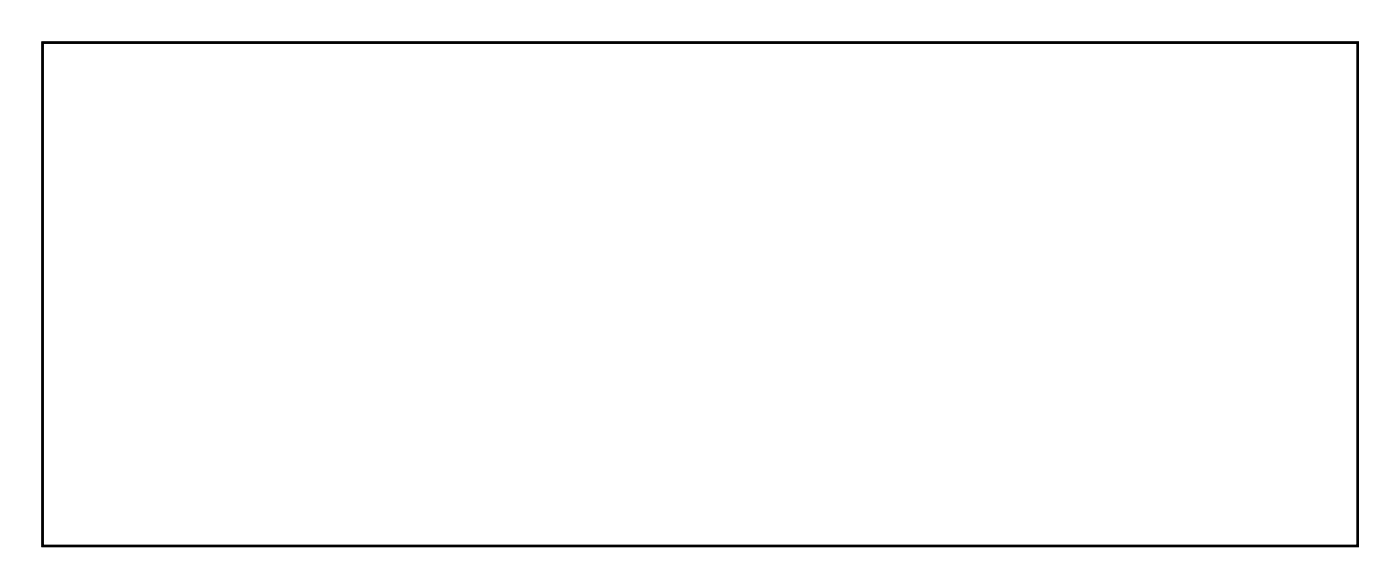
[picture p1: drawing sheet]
<svg xmlns="http://www.w3.org/2000/svg" width="120mm" height="50mm" viewBox="0 0 120 50" stroke-linecap="round" stroke-linejoin="round" font-family="sans-serif">
<path d="M3.6 3.6h112.4v43h-112.4z" fill="none" stroke="#000" stroke-width=".2"/>
<path d="M3.6 3.6v43h112.4v-43zM3.6 3.6h112.4v43h-112.4z" fill="#000"/>
<circle cx="103.4" cy="20.1" r=".74" fill="#fff"/>
<circle cx="103.4" cy="20.1" r=".74" fill="none" stroke="#fff" stroke-width=".75" stroke-linecap="butt"/>
<circle cx="100.9" cy="20.1" r=".74" fill="#fff"/>
<circle cx="100.9" cy="20.1" r=".74" fill="none" stroke="#fff" stroke-width=".75" stroke-linecap="butt"/>
<circle cx="98.4" cy="20.1" r=".74" fill="#fff"/>
<circle cx="98.4" cy="20.1" r=".74" fill="none" stroke="#fff" stroke-width=".75" stroke-linecap="butt"/>
<circle cx="95.8" cy="20.1" r=".74" fill="#fff"/>
<circle cx="95.8" cy="20.1" r=".74" fill="none" stroke="#fff" stroke-width=".75" stroke-linecap="butt"/>
<circle cx="93.3" cy="20.1" r=".74" fill="#fff"/>
<circle cx="93.3" cy="20.1" r=".74" fill="none" stroke="#fff" stroke-width=".75" stroke-linecap="butt"/>
<circle cx="90.7" cy="20.1" r=".74" fill="#fff"/>
<circle cx="90.7" cy="20.1" r=".74" fill="none" stroke="#fff" stroke-width=".75" stroke-linecap="butt"/>
<circle cx="88.2" cy="20.1" r=".74" fill="#fff"/>
<circle cx="88.2" cy="20.1" r=".74" fill="none" stroke="#fff" stroke-width=".75" stroke-linecap="butt"/>
<circle cx="85.7" cy="20.1" r=".74" fill="#fff"/>
<circle cx="85.7" cy="20.1" r=".74" fill="none" stroke="#fff" stroke-width=".75" stroke-linecap="butt"/>
<circle cx="83.1" cy="20.1" r=".74" fill="#fff"/>
<circle cx="83.1" cy="20.1" r=".74" fill="none" stroke="#fff" stroke-width=".75" stroke-linecap="butt"/>
<circle cx="80.6" cy="20.1" r=".74" fill="#fff"/>
<circle cx="80.6" cy="20.1" r=".74" fill="none" stroke="#fff" stroke-width=".75" stroke-linecap="butt"/>
<circle cx="78" cy="20.1" r=".74" fill="#fff"/>
<circle cx="78" cy="20.1" r=".74" fill="none" stroke="#fff" stroke-width=".75" stroke-linecap="butt"/>
<circle cx="75.5" cy="20.1" r=".74" fill="#fff"/>
<circle cx="75.5" cy="20.1" r=".74" fill="none" stroke="#fff" stroke-width=".75" stroke-linecap="butt"/>
<circle cx="73" cy="20.1" r=".74" fill="#fff"/>
<circle cx="73" cy="20.1" r=".74" fill="none" stroke="#fff" stroke-width=".75" stroke-linecap="butt"/>
<circle cx="70.4" cy="20.1" r=".74" fill="#fff"/>
<circle cx="70.4" cy="20.1" r=".74" fill="none" stroke="#fff" stroke-width=".75" stroke-linecap="butt"/>
<circle cx="67.9" cy="20.1" r=".74" fill="#fff"/>
<circle cx="67.9" cy="20.1" r=".74" fill="none" stroke="#fff" stroke-width=".75" stroke-linecap="butt"/>
<circle cx="65.3" cy="20.1" r=".74" fill="#fff"/>
<circle cx="65.3" cy="20.1" r=".74" fill="none" stroke="#fff" stroke-width=".75" stroke-linecap="butt"/>
<circle cx="62.8" cy="20.1" r=".74" fill="#fff"/>
<circle cx="62.8" cy="20.1" r=".74" fill="none" stroke="#fff" stroke-width=".75" stroke-linecap="butt"/>
<circle cx="60.3" cy="20.1" r=".74" fill="#fff"/>
<circle cx="60.3" cy="20.1" r=".74" fill="none" stroke="#fff" stroke-width=".75" stroke-linecap="butt"/>
<circle cx="57.7" cy="20.1" r=".74" fill="#fff"/>
<circle cx="57.7" cy="20.1" r=".74" fill="none" stroke="#fff" stroke-width=".75" stroke-linecap="butt"/>
<circle cx="55.2" cy="20.1" r=".74" fill="#fff"/>
<circle cx="55.2" cy="20.1" r=".74" fill="none" stroke="#fff" stroke-width=".75" stroke-linecap="butt"/>
<circle cx="55.2" cy="17.5" r=".74" fill="#fff"/>
<circle cx="55.2" cy="17.5" r=".74" fill="none" stroke="#fff" stroke-width=".75" stroke-linecap="butt"/>
<circle cx="57.7" cy="17.5" r=".74" fill="#fff"/>
<circle cx="57.7" cy="17.5" r=".74" fill="none" stroke="#fff" stroke-width=".75" stroke-linecap="butt"/>
<circle cx="60.3" cy="17.5" r=".74" fill="#fff"/>
<circle cx="60.3" cy="17.5" r=".74" fill="none" stroke="#fff" stroke-width=".75" stroke-linecap="butt"/>
<circle cx="62.8" cy="17.5" r=".74" fill="#fff"/>
<circle cx="62.8" cy="17.5" r=".74" fill="none" stroke="#fff" stroke-width=".75" stroke-linecap="butt"/>
<circle cx="65.3" cy="17.5" r=".74" fill="#fff"/>
<circle cx="65.3" cy="17.5" r=".74" fill="none" stroke="#fff" stroke-width=".75" stroke-linecap="butt"/>
<circle cx="67.9" cy="17.5" r=".74" fill="#fff"/>
<circle cx="67.9" cy="17.5" r=".74" fill="none" stroke="#fff" stroke-width=".75" stroke-linecap="butt"/>
<circle cx="70.4" cy="17.5" r=".74" fill="#fff"/>
<circle cx="70.4" cy="17.5" r=".74" fill="none" stroke="#fff" stroke-width=".75" stroke-linecap="butt"/>
<circle cx="73" cy="17.5" r=".74" fill="#fff"/>
<circle cx="73" cy="17.5" r=".74" fill="none" stroke="#fff" stroke-width=".75" stroke-linecap="butt"/>
<circle cx="75.5" cy="17.5" r=".74" fill="#fff"/>
<circle cx="75.5" cy="17.5" r=".74" fill="none" stroke="#fff" stroke-width=".75" stroke-linecap="butt"/>
<circle cx="78" cy="17.5" r=".74" fill="#fff"/>
<circle cx="78" cy="17.5" r=".74" fill="none" stroke="#fff" stroke-width=".75" stroke-linecap="butt"/>
<circle cx="80.6" cy="17.5" r=".74" fill="#fff"/>
<circle cx="80.6" cy="17.5" r=".74" fill="none" stroke="#fff" stroke-width=".75" stroke-linecap="butt"/>
<circle cx="83.1" cy="17.5" r=".74" fill="#fff"/>
<circle cx="83.1" cy="17.5" r=".74" fill="none" stroke="#fff" stroke-width=".75" stroke-linecap="butt"/>
<circle cx="85.7" cy="17.5" r=".74" fill="#fff"/>
<circle cx="85.7" cy="17.5" r=".74" fill="none" stroke="#fff" stroke-width=".75" stroke-linecap="butt"/>
<circle cx="88.2" cy="17.5" r=".74" fill="#fff"/>
<circle cx="88.2" cy="17.5" r=".74" fill="none" stroke="#fff" stroke-width=".75" stroke-linecap="butt"/>
<circle cx="90.7" cy="17.5" r=".74" fill="#fff"/>
<circle cx="90.7" cy="17.5" r=".74" fill="none" stroke="#fff" stroke-width=".75" stroke-linecap="butt"/>
<circle cx="93.3" cy="17.5" r=".74" fill="#fff"/>
<circle cx="93.3" cy="17.5" r=".74" fill="none" stroke="#fff" stroke-width=".75" stroke-linecap="butt"/>
<circle cx="95.8" cy="17.5" r=".74" fill="#fff"/>
<circle cx="95.8" cy="17.5" r=".74" fill="none" stroke="#fff" stroke-width=".75" stroke-linecap="butt"/>
<circle cx="98.4" cy="17.5" r=".74" fill="#fff"/>
<circle cx="98.4" cy="17.5" r=".74" fill="none" stroke="#fff" stroke-width=".75" stroke-linecap="butt"/>
<circle cx="100.9" cy="17.5" r=".74" fill="#fff"/>
<circle cx="100.9" cy="17.5" r=".74" fill="none" stroke="#fff" stroke-width=".75" stroke-linecap="butt"/>
<circle cx="103.4" cy="17.5" r=".74" fill="#fff"/>
<circle cx="103.4" cy="17.5" r=".74" fill="none" stroke="#fff" stroke-width=".75" stroke-linecap="butt"/>
<circle cx="85.7" cy="35.3" r=".6" fill="#fff"/>
<circle cx="85.7" cy="35.3" r=".6" fill="none" stroke="#fff" stroke-width=".65" stroke-linecap="butt"/>
<path d="M85.1 34.7h1.2v1.2h-1.2z" fill="#fff"/>
<path d="M85.1 34.7h1.2v1.2h-1.2z" fill="none" stroke="#fff" stroke-width=".65" stroke-linecap="butt"/>
<circle cx="85.7" cy="32.8" r=".6" fill="#fff"/>
<circle cx="85.7" cy="32.8" r=".6" fill="none" stroke="#fff" stroke-width=".65" stroke-linecap="butt"/>
<circle cx="95.2" cy="35.3" r=".6" fill="#fff"/>
<circle cx="95.2" cy="35.3" r=".6" fill="none" stroke="#fff" stroke-width=".65" stroke-linecap="butt"/>
<path d="M94.6 34.7h1.2v1.2h-1.2z" fill="#fff"/>
<path d="M94.6 34.7h1.2v1.2h-1.2z" fill="none" stroke="#fff" stroke-width=".65" stroke-linecap="butt"/>
<circle cx="95.2" cy="32.8" r=".6" fill="#fff"/>
<circle cx="95.2" cy="32.8" r=".6" fill="none" stroke="#fff" stroke-width=".65" stroke-linecap="butt"/>
<circle cx="105.1" cy="35.3" r=".6" fill="#fff"/>
<circle cx="105.1" cy="35.3" r=".6" fill="none" stroke="#fff" stroke-width=".65" stroke-linecap="butt"/>
<path d="M104.5 34.7h1.2v1.2h-1.2z" fill="#fff"/>
<path d="M104.5 34.7h1.2v1.2h-1.2z" fill="none" stroke="#fff" stroke-width=".65" stroke-linecap="butt"/>
<circle cx="105.1" cy="32.8" r=".6" fill="#fff"/>
<circle cx="105.1" cy="32.8" r=".6" fill="none" stroke="#fff" stroke-width=".65" stroke-linecap="butt"/>
<circle cx="75.7" cy="35.3" r=".6" fill="#fff"/>
<circle cx="75.7" cy="35.3" r=".6" fill="none" stroke="#fff" stroke-width=".65" stroke-linecap="butt"/>
<path d="M75.1 34.7h1.2v1.2h-1.2z" fill="#fff"/>
<path d="M75.1 34.7h1.2v1.2h-1.2z" fill="none" stroke="#fff" stroke-width=".65" stroke-linecap="butt"/>
<circle cx="75.7" cy="32.8" r=".6" fill="#fff"/>
<circle cx="75.7" cy="32.8" r=".6" fill="none" stroke="#fff" stroke-width=".65" stroke-linecap="butt"/>
<circle cx="65.5" cy="35.3" r=".6" fill="#fff"/>
<circle cx="65.5" cy="35.3" r=".6" fill="none" stroke="#fff" stroke-width=".65" stroke-linecap="butt"/>
<path d="M64.9 34.7h1.2v1.2h-1.2z" fill="#fff"/>
<path d="M64.9 34.7h1.2v1.2h-1.2z" fill="none" stroke="#fff" stroke-width=".65" stroke-linecap="butt"/>
<circle cx="65.5" cy="32.8" r=".6" fill="#fff"/>
<circle cx="65.5" cy="32.8" r=".6" fill="none" stroke="#fff" stroke-width=".65" stroke-linecap="butt"/>
<circle cx="24.9" cy="35.3" r=".6" fill="#fff"/>
<circle cx="24.9" cy="35.3" r=".6" fill="none" stroke="#fff" stroke-width=".65" stroke-linecap="butt"/>
<path d="M24.3 34.7h1.2v1.2h-1.2z" fill="#fff"/>
<path d="M24.3 34.7h1.2v1.2h-1.2z" fill="none" stroke="#fff" stroke-width=".65" stroke-linecap="butt"/>
<circle cx="24.9" cy="32.8" r=".6" fill="#fff"/>
<circle cx="24.9" cy="32.8" r=".6" fill="none" stroke="#fff" stroke-width=".65" stroke-linecap="butt"/>
<circle cx="14.7" cy="35.3" r=".6" fill="#fff"/>
<circle cx="14.7" cy="35.3" r=".6" fill="none" stroke="#fff" stroke-width=".65" stroke-linecap="butt"/>
<path d="M14.1 34.7h1.2v1.2h-1.2z" fill="#fff"/>
<path d="M14.1 34.7h1.2v1.2h-1.2z" fill="none" stroke="#fff" stroke-width=".65" stroke-linecap="butt"/>
<circle cx="14.7" cy="32.8" r=".6" fill="#fff"/>
<circle cx="14.7" cy="32.8" r=".6" fill="none" stroke="#fff" stroke-width=".65" stroke-linecap="butt"/>
<circle cx="35" cy="35.3" r=".6" fill="#fff"/>
<circle cx="35" cy="35.3" r=".6" fill="none" stroke="#fff" stroke-width=".65" stroke-linecap="butt"/>
<path d="M34.4 34.7h1.2v1.2h-1.2z" fill="#fff"/>
<path d="M34.4 34.7h1.2v1.2h-1.2z" fill="none" stroke="#fff" stroke-width=".65" stroke-linecap="butt"/>
<circle cx="35" cy="32.8" r=".6" fill="#fff"/>
<circle cx="35" cy="32.8" r=".6" fill="none" stroke="#fff" stroke-width=".65" stroke-linecap="butt"/>
<circle cx="55.4" cy="35.3" r=".6" fill="#fff"/>
<circle cx="55.4" cy="35.3" r=".6" fill="none" stroke="#fff" stroke-width=".65" stroke-linecap="butt"/>
<path d="M54.8 34.7h1.2v1.2h-1.2z" fill="#fff"/>
<path d="M54.8 34.7h1.2v1.2h-1.2z" fill="none" stroke="#fff" stroke-width=".65" stroke-linecap="butt"/>
<circle cx="55.4" cy="32.8" r=".6" fill="#fff"/>
<circle cx="55.4" cy="32.8" r=".6" fill="none" stroke="#fff" stroke-width=".65" stroke-linecap="butt"/>
<circle cx="45.2" cy="35.3" r=".6" fill="#fff"/>
<circle cx="45.2" cy="35.3" r=".6" fill="none" stroke="#fff" stroke-width=".65" stroke-linecap="butt"/>
<path d="M44.6 34.7h1.2v1.2h-1.2z" fill="#fff"/>
<path d="M44.6 34.7h1.2v1.2h-1.2z" fill="none" stroke="#fff" stroke-width=".65" stroke-linecap="butt"/>
<circle cx="45.2" cy="32.8" r=".6" fill="#fff"/>
<circle cx="45.2" cy="32.8" r=".6" fill="none" stroke="#fff" stroke-width=".65" stroke-linecap="butt"/>
</svg>
